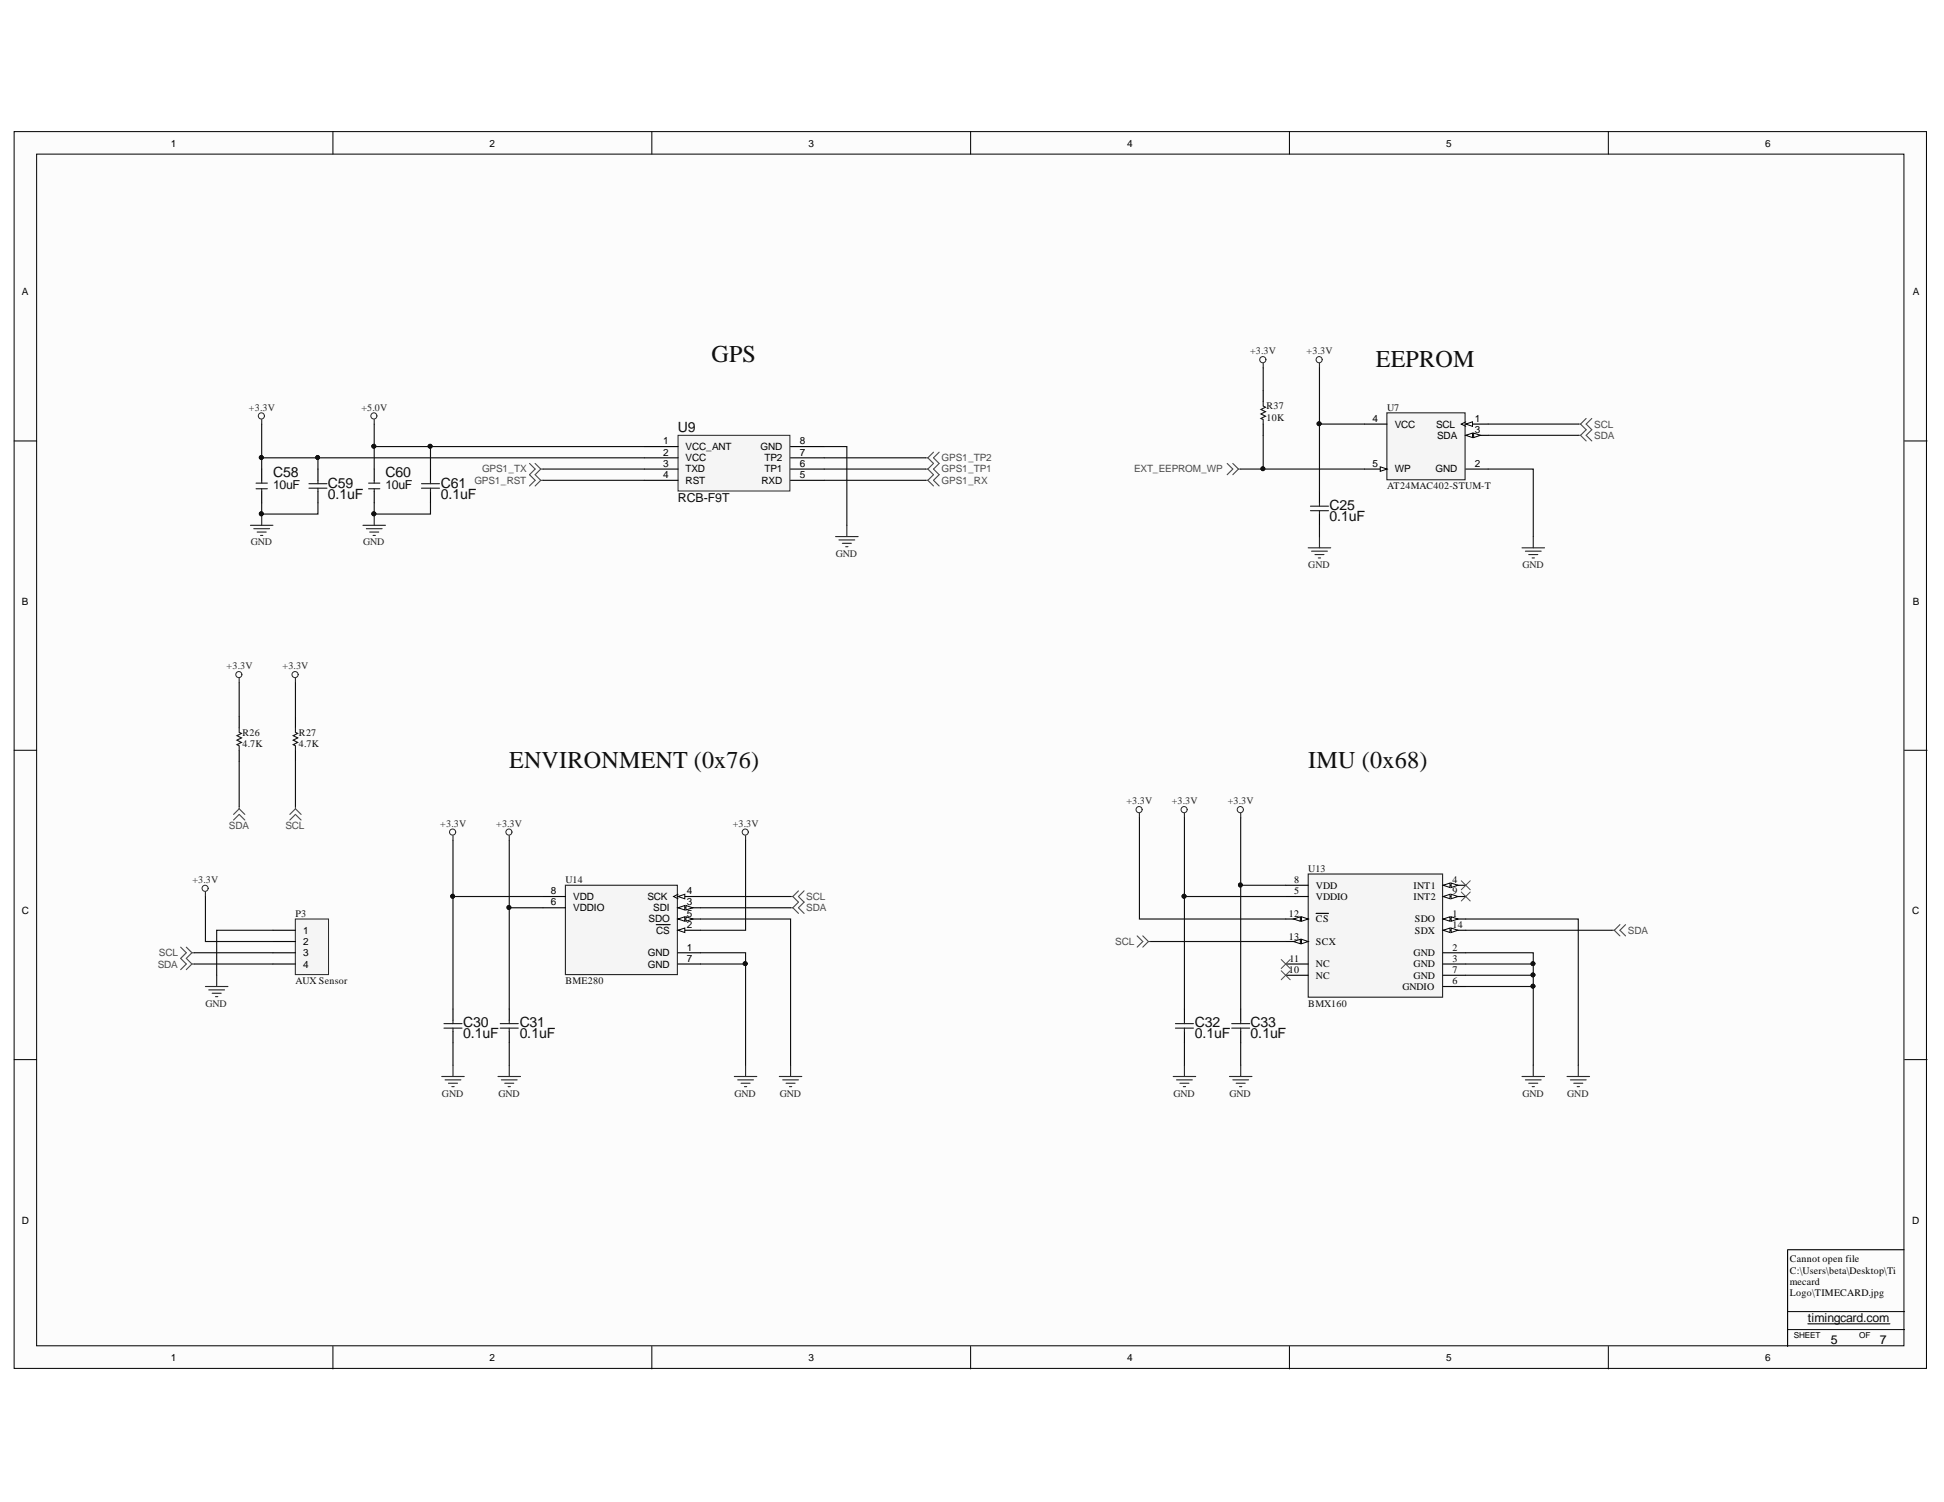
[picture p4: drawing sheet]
<svg xmlns="http://www.w3.org/2000/svg" width="279mm" height="216mm" viewBox="0 0 279 216" stroke-linecap="round" stroke-linejoin="round" font-family="sans-serif">
<defs><g id="words">
<g font-size="3.5" fill="#0e0e0e">
<text x="102.3" y="52.1">GPS</text>
<text x="197.8" y="52.8">EEPROM</text>
<text x="73.2" y="110.4">ENVIRONMENT (0x76)</text>
<text x="188" y="110.4">IMU (0x68)</text>
</g>
<g font-size="2" fill="#0e0e0e">
<text x="97.4" y="62.2">U9</text>
<text x="39.2" y="68.6">C58</text>
<text x="47.1" y="70.1">C59</text>
<text x="47.1" y="71.7">0.1uF</text>
<text x="55.4" y="68.6">C60</text>
<text x="63.4" y="70.1">C61</text>
<text x="63.4" y="71.7">0.1uF</text>
<text x="191.1" y="73.3">C25</text>
<text x="191.1" y="74.9">0.1uF</text>
<text x="66.6" y="147.6">C30</text>
<text x="66.6" y="149.3">0.1uF</text>
<text x="74.7" y="147.6">C31</text>
<text x="74.7" y="149.3">0.1uF</text>
<text x="171.7" y="147.6">C32</text>
<text x="171.7" y="149.3">0.1uF</text>
<text x="179.7" y="147.6">C33</text>
<text x="179.7" y="149.3">0.1uF</text>
</g>
<g font-size="1.8" fill="#0e0e0e">
<text x="39.2" y="70.3">10uF</text>
<text x="55.4" y="70.3">10uF</text>
<text x="97.4" y="72.2">RCB-F9T</text>
<text x="259.8" y="190.1">timingcard.com</text>
</g>
<g font-size="1.8">
<text x="263.1" y="193.1">5</text>
<text x="270.2" y="193.1">7</text>
</g>
<g font-size="1.4">
<text x="24.5" y="21.1">1</text>
<text x="70.4" y="21.1">2</text>
<text x="116.2" y="21.1">3</text>
<text x="162" y="21.1">4</text>
<text x="207.8" y="21.1">5</text>
<text x="253.7" y="21.1">6</text>
<text x="3.1" y="42.5">A</text>
<text x="274.9" y="42.5">A</text>
<text x="95.3" y="63.8">1</text>
<text x="95.3" y="65.5">2</text>
<text x="98.5" y="64.7">VCC_ANT</text>
<text x="109.3" y="64.7">GND</text>
<text x="115" y="65.5">7</text>
<text x="115" y="63.8">8</text>
<text x="197.3" y="60.6">4</text>
<text x="200.5" y="61.5">VCC</text>
<text x="206.4" y="61.5">SCL</text>
<text x="206.6" y="63.1">SDA</text>
<text x="212" y="60.6">1</text>
<text x="212" y="62.2">3</text>
<text x="95.3" y="67.1">3</text>
<text x="95.3" y="68.8">4</text>
<text x="98.5" y="66.3">VCC</text>
<text x="98.5" y="67.9">TXD</text>
<text x="98.5" y="69.5">RST</text>
<text x="109.5" y="69.5">RXD</text>
<text x="109.9" y="67.9">TP1</text>
<text x="109.9" y="66.3">TP2</text>
<text x="115" y="68.8">5</text>
<text x="115" y="67.1">6</text>
<text x="197.3" y="67.1">5</text>
<text x="200.5" y="67.9">WP</text>
<text x="206.3" y="67.9">GND</text>
<text x="212" y="67.1">2</text>
<text x="3.1" y="86.9">B</text>
<text x="274.9" y="86.9">B</text>
<text x="3.1" y="131.4">C</text>
<text x="79.2" y="128.5">8</text>
<text x="79.2" y="130.1">6</text>
<text x="82.4" y="129.4">VDD</text>
<text x="82.4" y="131">VDDIO</text>
<text x="93" y="129.4">SCK</text>
<text x="93.9" y="131">SDI</text>
<text x="98.7" y="128.5">4</text>
<text x="98.7" y="130.1">3</text>
<text x="98.7" y="131.8">5</text>
<text x="185.2" y="131.8">12</text>
<text x="186" y="126.9">8</text>
<text x="186" y="128.5">5</text>
<text x="189.1" y="127.8">VDD</text>
<text x="189.1" y="129.4">VDDIO</text>
<text x="203.2" y="127.8">INT1</text>
<text x="203.2" y="129.4">INT2</text>
<text x="208.8" y="126.9">4</text>
<text x="208.8" y="128.5">9</text>
<text x="208.8" y="131.8">1</text>
<text x="274.8" y="131.4">C</text>
<text x="43.6" y="134.2">1</text>
<text x="43.6" y="135.8">2</text>
<text x="43.6" y="137.4">3</text>
<text x="93.1" y="137.4">GND</text>
<text x="93.2" y="132.6">SDO</text>
<text x="94.3" y="134.2">CS</text>
<text x="98.7" y="133.4">2</text>
<text x="98.7" y="136.7">1</text>
<text x="185.2" y="135">13</text>
<text x="189.1" y="132.6">CS</text>
<text x="189.1" y="135.8">SCX</text>
<text x="203.2" y="137.4">GND</text>
<text x="203.3" y="132.6">SDO</text>
<text x="203.3" y="134.2">SDX</text>
<text x="208.8" y="133.4">14</text>
<text x="208.8" y="136.7">2</text>
<text x="43.6" y="139.1">4</text>
<text x="93.1" y="139.1">GND</text>
<text x="98.7" y="138.3">7</text>
<text x="185.2" y="139.9">10</text>
<text x="185.3" y="138.3">11</text>
<text x="189.1" y="140.7">NC</text>
<text x="189.1" y="139">NC</text>
<text x="201.6" y="142.3">GNDIO</text>
<text x="203.2" y="139">GND</text>
<text x="203.2" y="140.7">GND</text>
<text x="208.8" y="138.3">3</text>
<text x="208.8" y="139.9">7</text>
<text x="208.8" y="141.5">6</text>
<text x="3.1" y="175.9">D</text>
<text x="274.8" y="175.9">D</text>
<text x="257.2" y="181.4">Cannot open file</text>
<text x="257.2" y="183.1">C:\Users\beta\Desktop\Ti</text>
<text x="257.2" y="184.7">mecard</text>
<text x="257.2" y="186.3">Logo\TIMECARD.jpg</text>
<text x="24.5" y="195.7">1</text>
<text x="70.4" y="195.7">2</text>
<text x="116.2" y="195.7">3</text>
<text x="162" y="195.7">4</text>
<text x="207.8" y="195.7">5</text>
<text x="253.7" y="195.7">6</text>
</g>
<g font-size="1.4" fill="#262626">
<text x="179.7" y="50.9">+3.3V</text>
<text x="187.8" y="50.9">+3.3V</text>
<text x="35.8" y="59">+3.3V</text>
<text x="51.9" y="59">+5.0V</text>
<text x="36" y="78.4">GND</text>
<text x="52.2" y="78.4">GND</text>
<text x="120.1" y="80.1">GND</text>
<text x="188" y="81.7">GND</text>
<text x="218.8" y="81.7">GND</text>
<text x="32.6" y="96.2">+3.3V</text>
<text x="40.6" y="96.2">+3.3V</text>
<text x="63.3" y="118.8">+3.3V</text>
<text x="71.3" y="118.8">+3.3V</text>
<text x="105.3" y="118.8">+3.3V</text>
<text x="161.9" y="115.6">+3.3V</text>
<text x="168.4" y="115.6">+3.3V</text>
<text x="176.4" y="115.6">+3.3V</text>
<text x="27.7" y="126.9">+3.3V</text>
<text x="29.5" y="144.7">GND</text>
<text x="63.5" y="157.6">GND</text>
<text x="71.6" y="157.6">GND</text>
<text x="105.6" y="157.6">GND</text>
<text x="112.1" y="157.6">GND</text>
<text x="168.7" y="157.6">GND</text>
<text x="176.7" y="157.6">GND</text>
<text x="218.8" y="157.6">GND</text>
<text x="225.3" y="157.6">GND</text>
</g>
<g font-size="1.4" fill="#0e0e0e">
<text x="182" y="58.9">R37</text>
<text x="199.4" y="59">U7</text>
<text x="182" y="60.5">10K</text>
<text x="199.4" y="70.4">AT24MAC402-STUM-T</text>
<text x="34.8" y="105.8">R26</text>
<text x="34.8" y="107.4">4.7K</text>
<text x="43" y="105.8">R27</text>
<text x="43" y="107.4">4.7K</text>
<text x="188" y="125.3">U13</text>
<text x="42.5" y="131.8">P3</text>
<text x="81.3" y="126.9">U14</text>
<text x="42.5" y="141.5">AUX Sensor</text>
<text x="81.3" y="141.5">BME280</text>
<text x="188" y="144.7">BMX160</text>
</g>
<g font-size="1.4" fill="#4c4c4c">
<text x="229.1" y="63.1">SDA</text>
<text x="229.1" y="61.5">SCL</text>
<text x="68.2" y="69.5">GPS1_RST</text>
<text x="69.3" y="67.9">GPS1_TX</text>
<text x="135.3" y="66.3">GPS1_TP2</text>
<text x="135.3" y="67.9">GPS1_TP1</text>
<text x="135.3" y="69.5">GPS1_RX</text>
<text x="163" y="67.9">EXT_EEPROM_WP</text>
<text x="32.9" y="119.2">SDA</text>
<text x="41" y="119.2">SCL</text>
<text x="115.9" y="129.4">SCL</text>
<text x="115.9" y="131">SDA</text>
<text x="22.8" y="137.4">SCL</text>
<text x="160.3" y="135.8">SCL</text>
<text x="234" y="134.2">SDA</text>
<text x="22.7" y="139.1">SDA</text>
</g>
<g font-size="1.2">
<text x="257.8" y="192.3">SHEET</text>
<text x="267.2" y="192.3">OF</text>
</g>
</g></defs>
<g fill="#fcfcfc" stroke="#000" stroke-width=".14">
<path d="M2 18.9h274.9v177.8h-274.9z"/>
<path d="M5.3 22.2h268.3v171.2h-268.3z"/>
</g>
<g fill="none" stroke="#000" stroke-width=".14">
<path d="M47.8 18.9v3.3M93.7 18.9v3.3M139.5 18.9v3.3M185.3 18.9v3.3M231.2 18.9v3.3M2 63.4h3.3M273.7 63.4h3.3M2 107.8h3.3M273.7 107.8h3.3M2 152.3h3.3M273.7 152.3h3.3M47.8 193.5v3.3"/>
<path d="M93.7 193.5v3.3M139.5 193.5v3.3M185.3 193.5v3.3M231.2 193.5v3.3M256.9 191.1h16.8M256.9 188.5h16.8"/>
</g>
<path d="M259.8 190.3h11.8" fill="none" stroke="#0e0e0e" stroke-width=".17"/>
<path d="M37.6 67.4v1.6M37.6 70.7v1.6M53.8 67.4v1.6M53.8 70.7v1.6M256.9 179.6h16.7M256.9 179.7v13.8" fill="none" stroke="#000" stroke-width=".16"/>
<g fill="none" stroke="#262626" stroke-width=".14">
<circle cx="37.6" cy="59.8" r=".44"/>
<circle cx="53.7" cy="59.8" r=".44"/>
</g>
<g fill="none" stroke="#262626" stroke-width=".16">
<path d="M36 75.5h3.2M36.5 76h2.2M37 76.5h1.3M37.4 77h.4M37.6 60.3v.7M37.6 73.9v1.6M52.2 75.5h3.2M52.7 76h2.2M53.1 76.5h1.3M53.6 77h.3M53.8 60.3v.7M53.8 73.9v1.6"/>
<path d="M120.1 77.1h3.2M120.6 77.6h2.2M121.1 78.1h1.3M121.6 78.6h.3M121.7 75.5v1.6"/>
</g>
<g fill="#0e0e0e" stroke="#0e0e0e" stroke-width=".14">
<circle cx="37.6" cy="73.9" r=".28"/>
<circle cx="53.7" cy="73.9" r=".28"/>
</g>
<g fill="none" stroke="#4c4c4c" stroke-width=".16">
<path d="M76.1 66.6l.8 .8-.8 .8 .8 .8-.8 .9M76.9 66.6l.8 .8M77.7 67.4h.3M77.7 69h.3M77.7 67.4l-.8 .8 .8 .8M77.7 69l-.8 .9M133 65.8h.4M133 67.4h.4M133 69h.4M133.4 65.8l.8 .8-.8 .8M133.4 67.4l.8 .8-.8 .8M133.4 69l.8 .9"/>
<path d="M134.2 65l-.8 .8M135 65l-.8 .8 .8 .8-.8 .8 .8 .8-.8 .8 .8 .9"/>
</g>
<path d="M36.8 70.3h1.6M36.8 69.4h1.6M37.6 69v.4M37.6 70.3v.4M53 70.3h1.6M53 69.4h1.6M53.8 69v.4M53.8 70.3v.4" fill="none" stroke="#1c1c1c" stroke-width=".16"/>
<path d="M97.5 62.6h16v8h-16z" fill="#f5f5f5" stroke="#262626" stroke-width=".14"/>
<path d="M92.6 64.2h4.9M92.6 65.8h4.9M92.6 67.4h4.9M92.6 69h4.9M113.6 64.2h4.9M113.6 65.8h4.9M113.6 67.4h4.9M113.6 69h4.9" fill="none" stroke="#000" stroke-width=".16"/>
<path d="M199.3 59.3h11.3v9.7h-11.3z" fill="#f5f5f5" stroke="#262626" stroke-width=".16"/>
<path d="M196.1 61h3.2M210.7 61h3.2" fill="none" stroke="#000" stroke-width=".16"/>
<path d="M210.7 60.6l-.7 .4 .7 .3" fill="none" stroke="#000" stroke-width=".14"/>
<path d="M210.7 61l.9-.4v.7z" fill="#fcfcfc"/>
<path d="M210.7 61l.9-.4v.7z" fill="none" stroke="#000" stroke-width=".14"/>
<path d="M210.7 62.6h3.2" fill="none" stroke="#000" stroke-width=".16"/>
<path d="M210.7 62.6l.9-.3v.6z" fill="#fcfcfc"/>
<path d="M210.7 62.6l.9-.3v.6z" fill="none" stroke="#000" stroke-width=".14"/>
<path d="M211.8 62.3l1 .3-1 .3z" fill="#fcfcfc"/>
<path d="M211.8 62.3l1 .3-1 .3z" fill="none" stroke="#000" stroke-width=".14"/>
<path d="M196.1 67.4h3.2" fill="none" stroke="#000" stroke-width=".16"/>
<path d="M198.4 67.1l.9 .3-.9 .3z" fill="#fcfcfc"/>
<path d="M198.4 67.1l.9 .3-.9 .3z" fill="none" stroke="#000" stroke-width=".14"/>
<path d="M181.6 56.1v1.6M45.7 67.4v1.6M45.7 70.7v1.6M61.9 67.4v1.6M61.9 70.7v1.6M181.6 61v1.6M189.6 70.7v1.6M189.6 73.9v1.6M210.7 67.4h3.2" fill="none" stroke="#000" stroke-width=".16"/>
<path d="M176.4 66.6l.8 .8-.8 .8M177.2 66.6l.8 .8M178 67.4l-.8 .8M178 67.4h.3M226.8 62.6h.4M226.8 61h.4M227.2 62.6l.8 .8M227.2 61l.8 .8-.8 .8M228 60.1l-.8 .9M228.8 60.1l-.8 .9 .8 .8-.8 .8 .8 .8" fill="none" stroke="#4c4c4c" stroke-width=".16"/>
<g fill="none" stroke="#262626" stroke-width=".14">
<circle cx="181.5" cy="51.7" r=".44"/>
<circle cx="189.6" cy="51.7" r=".44"/>
</g>
<path d="M181.6 52.2v.7M189.6 52.2v.7M188 78.7h3.3M188.5 79.2h2.3M189 79.7h1.3M189.6 77.1v1.6M218.8 78.7h3.2M219.2 79.2h2.3M219.7 79.7h1.3M220.4 77.1v1.6M189.5 80.2h.3M220.2 80.2h.3" fill="none" stroke="#262626" stroke-width=".16"/>
<g fill="none" stroke="#1c1c1c" stroke-width=".16">
<path d="M181.6 57.7v.7l.3 .1-.7 .4 .7 .3-.7 .3 .7 .3-.7 .3 .4 .2v.7M44.4 69.5h2.6M44.4 70.2h2.6M45.7 69v.5M45.7 70.2v.5M60.6 69.5h2.6M60.6 70.2h2.6M61.9 69v.5M61.9 70.2v.5M188.3 72.8h2.6M188.3 73.4h2.6M189.6 72.3v.5"/>
<path d="M189.6 73.4v.5"/>
</g>
<path d="M81.3 127.3h16.1v12.8h-16.1z" fill="#f5f5f5" stroke="#262626" stroke-width=".16"/>
<path d="M78 128.9h3.3M78 130.5h3.3M97.5 133.7h3.2" fill="none" stroke="#000" stroke-width=".16"/>
<path d="M97.5 133.7l.9-.3v.6z" fill="#fcfcfc"/>
<path d="M97.5 133.7l.9-.3v.6zM97.5 128.5l-.7 .4 .7 .3" fill="none" stroke="#000" stroke-width=".14"/>
<path d="M94.3 132.9h2M97.5 128.9h3.2" fill="none" stroke="#000" stroke-width=".16"/>
<path d="M97.5 128.9l.9-.4v.7z" fill="#fcfcfc"/>
<path d="M97.5 128.9l.9-.4v.7z" fill="none" stroke="#000" stroke-width=".14"/>
<path d="M97.5 130.5h3.2" fill="none" stroke="#000" stroke-width=".16"/>
<path d="M97.5 130.5l.9-.3v.6z" fill="#fcfcfc"/>
<path d="M97.5 130.5l.9-.3v.6z" fill="none" stroke="#000" stroke-width=".14"/>
<path d="M98.6 130.2l1 .3-1 .3z" fill="#fcfcfc"/>
<path d="M98.6 130.2l1 .3-1 .3z" fill="none" stroke="#000" stroke-width=".14"/>
<path d="M97.5 132.1h3.2" fill="none" stroke="#000" stroke-width=".16"/>
<path d="M97.5 132.1l.9-.3v.6z" fill="#fcfcfc"/>
<path d="M97.5 132.1l.9-.3v.6z" fill="none" stroke="#000" stroke-width=".14"/>
<path d="M98.6 131.8l1 .3-1 .3z" fill="#fcfcfc"/>
<path d="M98.6 131.8l1 .3-1 .3z" fill="none" stroke="#000" stroke-width=".14"/>
<path d="M97.5 137h3.2M97.5 138.6h3.2" fill="none" stroke="#000" stroke-width=".16"/>
<path d="M188 125.6h19.3v17.7h-19.3z" fill="#f5f5f5" stroke="#262626" stroke-width=".16"/>
<path d="M184.8 127.3h3.2M184.8 128.9h3.2M207.4 127.3h3.3" fill="none" stroke="#000" stroke-width=".16"/>
<path d="M207.4 127.3l1-.4v.7z" fill="#fcfcfc"/>
<path d="M207.4 127.3l1-.4v.7z" fill="none" stroke="#000" stroke-width=".14"/>
<path d="M208.6 126.9l.9 .4-.9 .3z" fill="#fcfcfc"/>
<path d="M208.6 126.9l.9 .4-.9 .3z" fill="none" stroke="#000" stroke-width=".14"/>
<path d="M207.4 128.9h3.3" fill="none" stroke="#000" stroke-width=".16"/>
<path d="M207.4 128.9l1-.4v.7z" fill="#fcfcfc"/>
<path d="M207.4 128.9l1-.4v.7z" fill="none" stroke="#000" stroke-width=".14"/>
<path d="M208.6 128.5l.9 .4-.9 .3z" fill="#fcfcfc"/>
<path d="M208.6 128.5l.9 .4-.9 .3z" fill="none" stroke="#000" stroke-width=".14"/>
<path d="M184.8 132.1h3.2" fill="none" stroke="#000" stroke-width=".16"/>
<path d="M187.1 131.8l.9 .3-.9 .3z" fill="#fcfcfc"/>
<path d="M187.1 131.8l.9 .3-.9 .3z" fill="none" stroke="#000" stroke-width=".14"/>
<path d="M185.9 132.1l1-.3v.6z" fill="#fcfcfc"/>
<path d="M185.9 132.1l1-.3v.6z" fill="none" stroke="#000" stroke-width=".14"/>
<path d="M184.8 135.3h3.2M189.2 131.3h1.7" fill="none" stroke="#000" stroke-width=".16"/>
<path d="M187.1 135l.9 .3-.9 .4z" fill="#fcfcfc"/>
<path d="M187.1 135l.9 .3-.9 .4z" fill="none" stroke="#000" stroke-width=".14"/>
<path d="M185.9 135.3l1-.3v.7z" fill="#fcfcfc"/>
<path d="M185.9 135.3l1-.3v.7z" fill="none" stroke="#000" stroke-width=".14"/>
<path d="M207.4 132.1h3.3" fill="none" stroke="#000" stroke-width=".16"/>
<path d="M207.4 132.1l1-.3v.6z" fill="#fcfcfc"/>
<path d="M207.4 132.1l1-.3v.6z" fill="none" stroke="#000" stroke-width=".14"/>
<path d="M208.6 131.8l.9 .3-.9 .3z" fill="#fcfcfc"/>
<path d="M208.6 131.8l.9 .3-.9 .3z" fill="none" stroke="#000" stroke-width=".14"/>
<path d="M207.4 133.7h3.3" fill="none" stroke="#000" stroke-width=".16"/>
<path d="M207.4 133.7l1-.3v.6z" fill="#fcfcfc"/>
<path d="M207.4 133.7l1-.3v.6z" fill="none" stroke="#000" stroke-width=".14"/>
<path d="M208.6 133.4l.9 .3-.9 .3z" fill="#fcfcfc"/>
<path d="M208.6 133.4l.9 .3-.9 .3z" fill="none" stroke="#000" stroke-width=".14"/>
<g fill="none" stroke="#000" stroke-width=".16">
<path d="M34.4 103v1.6M34.4 107.8v1.7M42.5 103v1.6M42.5 107.8v1.7M184.8 138.6h3.2M207.4 138.6h3.3M207.4 137h3.3M65.1 145v1.7M65.1 148.3v1.6M73.2 145v1.7M73.2 148.3v1.6M170.2 145v1.7"/>
<path d="M170.2 148.3v1.6M178.3 145v1.7M178.3 148.3v1.6M184.8 140.2h3.2M207.4 140.2h3.3M207.4 141.8h3.3"/>
</g>
<g fill="none" stroke="#1c1c1c" stroke-width=".16">
<path d="M34.4 104.6v.7l.3 .1-.6 .3 .6 .4-.6 .3 .6 .3-.6 .3 .3 .2v.6M42.5 104.6v.7l.3 .1-.7 .3 .7 .4-.7 .3 .7 .3-.7 .3 .4 .2v.6M63.8 147.1h2.6M63.8 147.8h2.6M65.1 146.7v.4M65.1 147.8v.5M71.9 147.1h2.6M71.9 147.8h2.6M73.2 146.7v.4M73.2 147.8v.5M168.9 147.1h2.6M168.9 147.8h2.6"/>
<path d="M170.2 146.7v.4M170.2 147.8v.5M177 147.1h2.6M177 147.8h2.6M178.3 146.7v.4M178.3 147.8v.5"/>
</g>
<path d="M184.1 137.9l1.3 1.3M184.1 139.5l1.3 1.3M185.4 137.9l-1.3 1.3M185.4 139.5l-1.3 1.3M210 126.6l1.3 1.3M210 128.2l1.3 1.3M211.3 126.6l-1.3 1.3M211.3 128.2l-1.3 1.3" fill="none" stroke="#4c4c4c" stroke-width=".14"/>
<g fill="none" stroke="#262626" stroke-width=".16">
<path d="M34.4 97.5v.6M42.5 97.5v.6M163.8 116.9v.6M170.2 116.9v.6M178.3 116.9v.6M65.1 120.1v.7M73.2 120.1v.7M107.2 120.1v.7M63.5 154.7h3.2M64 155.2h2.2M64.5 155.7h1.3M64.9 156.2h.4"/>
<path d="M65.1 153.1v1.6M71.6 154.7h3.2M72.1 155.2h2.2M72.5 155.7h1.3M73 156.2h.4M73.2 153.1v1.6M105.5 154.7h3.3M106 155.2h2.3M106.5 155.7h1.3M107 156.2h.3M107.2 153.1v1.6M112 154.7h3.2"/>
<path d="M112.5 155.2h2.3M113 155.7h1.3M113.5 156.2h.3M113.6 153.1v1.6M168.6 154.7h3.2M169.1 155.2h2.3M169.6 155.7h1.3M170.1 156.2h.3M170.2 153.1v1.6M176.7 154.7h3.2M177.2 155.2h2.3M177.7 155.7h1.3"/>
<path d="M178.2 156.2h.3M178.3 153.1v1.6M218.8 154.7h3.2M219.2 155.2h2.3M219.7 155.7h1.3M220.2 156.2h.3M220.4 153.1v1.6M225.2 154.7h3.3M225.7 155.2h2.3M226.2 155.7h1.3M226.7 156.2h.3M226.8 153.1v1.6"/>
</g>
<g fill="none" stroke="#4c4c4c" stroke-width=".16">
<path d="M33.6 117.9l.8-.8 .8 .8M34.4 116.3l-.8 .8M34.4 116.3l.8 .8M34.4 115.9v.4M41.7 117.9l.8-.8 .8 .8M42.5 116.3l-.8 .8M42.5 116.3l.8 .8M42.5 115.9v.4M113.6 128.9h.3M113.6 130.5h.3M113.9 128.9l.9 .8-.9 .8M113.9 130.5l.9 .8"/>
<path d="M114.8 128.1l-.9 .8M115.6 128.1l-.8 .8 .8 .8-.8 .8 .8 .8M163.4 134.5l.8 .8-.8 .8M164.2 134.5l.9 .8M165.1 135.3l-.9 .8M165.1 135.3h.3M231.7 133.7h.3M232 133.7l.8 .8M232.8 132.9l-.8 .8M233.6 132.9l-.8 .8 .8 .8"/>
</g>
<g fill="none" stroke="#262626" stroke-width=".14">
<circle cx="34.3" cy="97" r=".44"/>
<circle cx="42.4" cy="97" r=".44"/>
<circle cx="65.1" cy="119.6" r=".44"/>
<circle cx="73.1" cy="119.6" r=".44"/>
<circle cx="107.1" cy="119.6" r=".44"/>
<circle cx="163.7" cy="116.4" r=".44"/>
<circle cx="170.2" cy="116.4" r=".44"/>
<circle cx="178.3" cy="116.4" r=".44"/>
</g>
<path d="M42.4 132.1h4.8v8h-4.8z" fill="#f5f5f5" stroke="#262626" stroke-width=".14"/>
<path d="M39.2 133.7h3.3M39.2 135.3h3.3M39.2 137h3.3M39.2 138.6h3.3" fill="none" stroke="#000" stroke-width=".16"/>
<circle cx="29.5" cy="127.7" r=".44" fill="none" stroke="#262626" stroke-width=".14"/>
<path d="M29.5 128.2v.7M29.5 141.8h3.3M30 142.3h2.3M30.5 142.8h1.3M31 143.3h.3M31.1 140.2v1.6" fill="none" stroke="#262626" stroke-width=".16"/>
<path d="M26 136.1l.8 .9-.8 .8 .8 .8-.8 .8M26.8 136.1l.8 .9M27.6 138.6l-.8 .8M27.6 137l-.8 .8 .8 .8M27.6 138.6h.3M27.6 137h.3" fill="none" stroke="#4c4c4c" stroke-width=".16"/>
<g fill="none" stroke="#0e0e0e" stroke-width=".16">
<path d="M181.6 52.9v3.2M189.6 52.9v8.1h6.5M37.6 72.3v1.6h8.1v-1.6M37.6 61v4.8M45.7 65.8v1.6M53.8 72.3v1.6h8.1v-1.6M53.8 61v3.2h38.8M53.8 64.2v3.2M61.9 64.2v3.2M78 69h14.6M78 67.4h14.6M92.6 65.8h-55v1.6"/>
<path d="M118.5 64.2h3.2v11.3M118.5 69h14.5M118.5 67.4h14.5M118.5 65.8h14.5M178.3 67.4h3.3M181.6 62.6v4.8h14.5M189.6 61v9.7M189.6 75.5v1.6M213.9 67.4h6.5v9.7M213.9 61h12.9M213.9 62.6h12.9M34.4 98.1v4.9"/>
<path d="M42.5 98.1v4.9M34.4 109.5v6.4M42.5 109.5v6.4M163.8 117.5v14.6h21M170.2 117.5v11.4h14.6M178.3 117.5v9.8h6.5M27.9 138.6h11.3M27.9 137h11.3M29.5 128.9v6.4h9.7M39.2 133.7h-8.1v6.5M65.1 120.8v8.1M73.2 120.8v9.7"/>
<path d="M78 130.5h-4.8v14.5M78 128.9h-12.9v16.1M100.7 137h6.5v16.1M100.7 132.1h12.9v21M100.7 138.6h6.5M100.7 130.5h12.9M100.7 128.9h12.9M107.2 120.8v12.9h-6.5M165.4 135.3h19.4M170.2 128.9v16.1M178.3 127.3v17.7M210.7 137h9.7v16.1"/>
<path d="M210.7 132.1h16.1v21M210.7 138.6h9.7M210.7 133.7h21M65.1 149.9v3.2M73.2 149.9v3.2M170.2 149.9v3.2M178.3 149.9v3.2M210.7 140.2h9.7M210.7 141.8h9.7"/>
</g>
<g fill="#0e0e0e" stroke="#0e0e0e" stroke-width=".14">
<circle cx="37.6" cy="73.9" r=".28"/>
<circle cx="37.6" cy="65.8" r=".28"/>
<circle cx="45.6" cy="65.8" r=".27"/>
<circle cx="53.7" cy="73.9" r=".28"/>
<circle cx="53.7" cy="64.1" r=".28"/>
<circle cx="61.8" cy="64.1" r=".28"/>
<circle cx="189.6" cy="60.9" r=".28"/>
<circle cx="181.5" cy="67.4" r=".27"/>
<circle cx="178.3" cy="127.2" r=".28"/>
<circle cx="170.2" cy="128.8" r=".28"/>
<circle cx="220.3" cy="138.5" r=".27"/>
<circle cx="220.3" cy="140.1" r=".27"/>
<circle cx="220.3" cy="141.8" r=".27"/>
<circle cx="73.1" cy="130.4" r=".28"/>
<circle cx="65.1" cy="128.8" r=".28"/>
<circle cx="107.1" cy="138.5" r=".28"/>
</g>
<use href="#words"/>
</svg>
